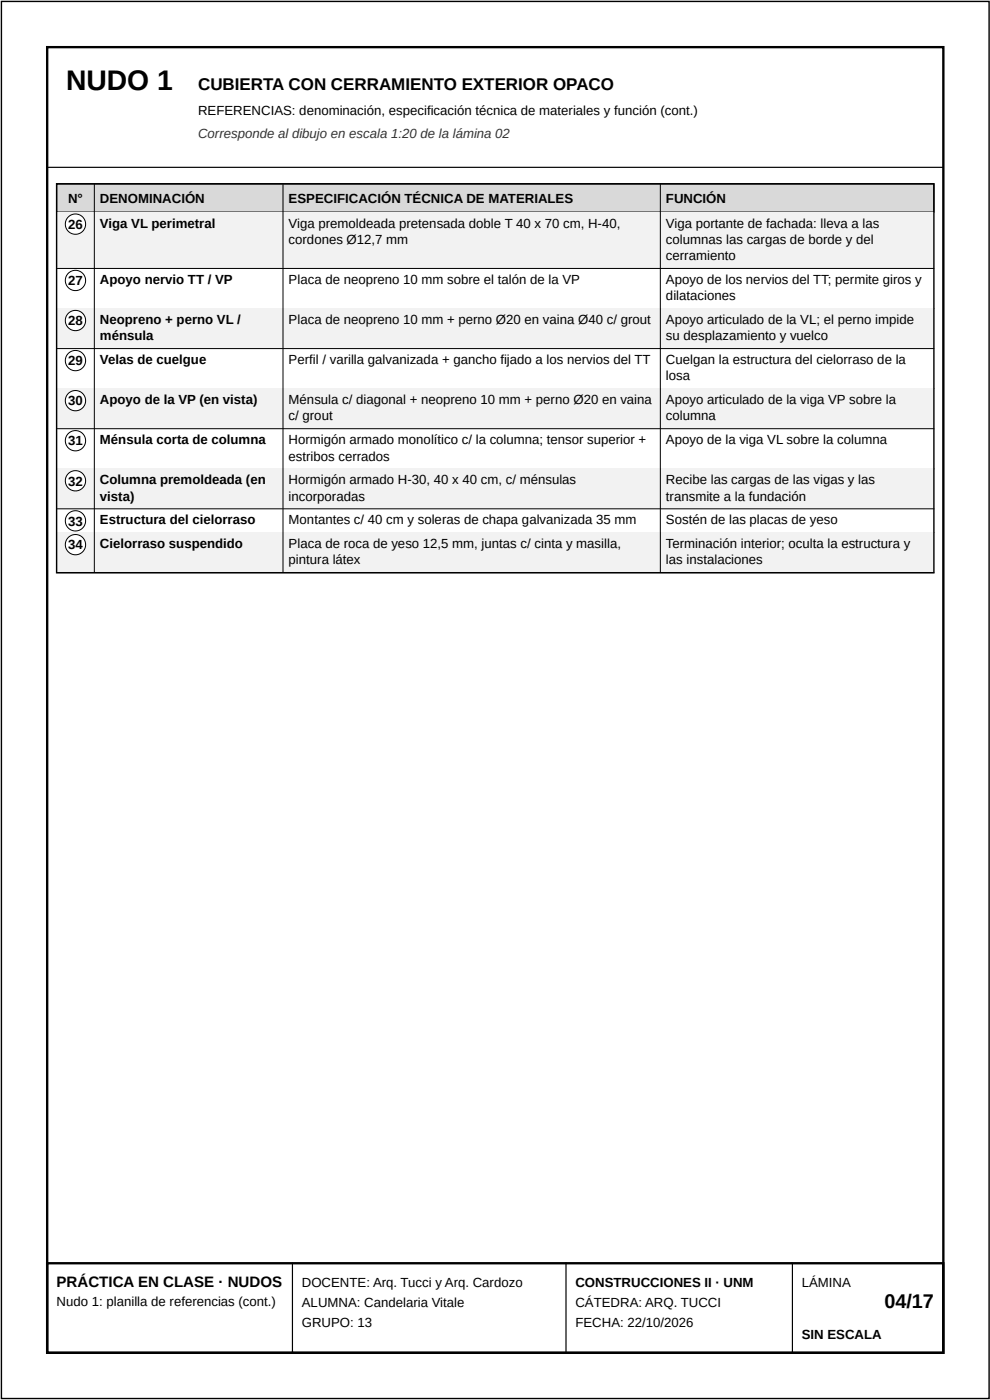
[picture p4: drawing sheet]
<svg xmlns="http://www.w3.org/2000/svg" width="210mm" height="297mm" viewBox="0 0 210 297" stroke-linecap="round" stroke-linejoin="round" font-family="sans-serif">
<defs><g id="words">
<text font-size="6" x="14" y="19">NUDO 1</text>
<text font-size="4.2" x="187.5" y="277.6">04/17</text>
<text font-size="3.6" x="42" y="19">CUBIERTA CON CERRAMIENTO EXTERIOR OPACO</text>
<text font-size="3.2" x="12" y="273">PRÁCTICA EN CLASE · NUDOS</text>
<g font-size="2.8">
<text x="42" y="24.5">REFERENCIAS: denominación, especificación técnica de materiales y función (cont.)</text>
<text x="14.4" y="43">N°</text>
<text x="21.2" y="43">DENOMINACIÓN</text>
<text x="61.2" y="43">ESPECIFICACIÓN TÉCNICA DE MATERIALES</text>
<text x="141.2" y="43">FUNCIÓN</text>
<text x="14.4" y="48.5">26</text>
<text x="21.2" y="48.3">Viga VL perimetral</text>
<text x="61.2" y="48.3">Viga premoldeada pretensada doble T 40 x 70 cm, H-40,</text>
<text x="61.2" y="51.7">cordones Ø12,7 mm</text>
<text x="141.2" y="48.3">Viga portante de fachada: lleva a las</text>
<text x="141.2" y="51.7">columnas las cargas de borde y del</text>
<text x="141.2" y="55.2">cerramiento</text>
<text x="14.4" y="60.5">27</text>
<text x="21.2" y="60.2">Apoyo nervio TT / VP</text>
<text x="61.2" y="60.2">Placa de neopreno 10 mm sobre el talón de la VP</text>
<text x="141.2" y="60.2">Apoyo de los nervios del TT; permite giros y</text>
<text x="141.2" y="63.7">dilataciones</text>
<text x="14.4" y="69">28</text>
<text x="21.2" y="68.7">Neopreno + perno VL /</text>
<text x="61.2" y="68.7">Placa de neopreno 10 mm + perno Ø20 en vaina Ø40 c/ grout</text>
<text x="141.2" y="68.7">Apoyo articulado de la VL; el perno impide</text>
<text x="14.4" y="77.5">29</text>
<text x="21.2" y="72.2">ménsula</text>
<text x="21.2" y="77.2">Velas de cuelgue</text>
<text x="61.2" y="77.2">Perfil / varilla galvanizada + gancho fijado a los nervios del TT</text>
<text x="141.2" y="72.2">su desplazamiento y vuelco</text>
<text x="141.2" y="77.2">Cuelgan la estructura del cielorraso de la</text>
<text x="141.2" y="80.7">losa</text>
<text x="14.4" y="86">30</text>
<text x="21.2" y="85.7">Apoyo de la VP (en vista)</text>
<text x="61.2" y="85.7">Ménsula c/ diagonal + neopreno 10 mm + perno Ø20 en vaina</text>
<text x="61.2" y="89.2">c/ grout</text>
<text x="141.2" y="85.7">Apoyo articulado de la viga VP sobre la</text>
<text x="141.2" y="89.2">columna</text>
<text x="14.4" y="94.5">31</text>
<text x="21.2" y="94.2">Ménsula corta de columna</text>
<text x="61.2" y="94.2">Hormigón armado monolítico c/ la columna; tensor superior +</text>
<text x="141.2" y="94.2">Apoyo de la viga VL sobre la columna</text>
<text x="61.2" y="97.7">estribos cerrados</text>
<text x="14.4" y="103">32</text>
<text x="21.2" y="102.7">Columna premoldeada (en</text>
<text x="21.2" y="106.2">vista)</text>
<text x="61.2" y="102.7">Hormigón armado H-30, 40 x 40 cm, c/ ménsulas</text>
<text x="61.2" y="106.2">incorporadas</text>
<text x="141.2" y="102.7">Recibe las cargas de las vigas y las</text>
<text x="141.2" y="106.2">transmite a la fundación</text>
<text x="14.4" y="111.5">33</text>
<text x="21.2" y="111.2">Estructura del cielorraso</text>
<text x="61.2" y="111.2">Montantes c/ 40 cm y soleras de chapa galvanizada 35 mm</text>
<text x="141.2" y="111.2">Sostén de las placas de yeso</text>
<text x="14.4" y="116.5">34</text>
<text x="21.2" y="116.3">Cielorraso suspendido</text>
<text x="61.2" y="116.3">Placa de roca de yeso 12,5 mm, juntas c/ cinta y masilla,</text>
<text x="61.2" y="119.7">pintura látex</text>
<text x="141.2" y="116.3">Terminación interior; oculta la estructura y</text>
<text x="141.2" y="119.7">las instalaciones</text>
<text x="64" y="273">DOCENTE: Arq. Tucci y Arq. Cardozo</text>
<text x="122" y="273">CONSTRUCCIONES II · UNM</text>
<text x="170" y="273">LÁMINA</text>
<text x="12" y="277">Nudo 1: planilla de referencias (cont.)</text>
<text x="64" y="277.3">ALUMNA: Candelaria Vitale</text>
<text x="64" y="281.6">GRUPO: 13</text>
<text x="122" y="277.3">CÁTEDRA: ARQ. TUCCI</text>
<text x="122" y="281.6">FECHA: 22/10/2026</text>
<text x="170" y="284">SIN ESCALA</text>
</g>
<text font-size="2.8" fill="#333" x="42" y="29.3">Corresponde al dibujo en escala 1:20 de la lámina 02</text>
</g></defs>
<path d="M10 35.5h190" fill="none" stroke="#000" stroke-width=".25"/>
<path d="M12 39h186v6h-186z" fill="#d9d9d9"/>
<path d="M12 39h186v6h-186z" fill="none" stroke="#000" stroke-width=".25"/>
<path d="M12 45h186v12h-186z" fill="#f2f2f2"/>
<circle cx="16" cy="47.6" r="2.15" fill="#fff"/>
<g fill="none" stroke="#000" stroke-width=".21">
<path d="M12 57h186"/>
<circle cx="16" cy="47.6" r="2.15"/>
</g>
<circle cx="16" cy="59.5" r="2.15" fill="#fff"/>
<g fill="none" stroke="#000" stroke-width=".21">
<path d="M12 65.5h186"/>
<circle cx="16" cy="59.5" r="2.15"/>
</g>
<path d="M12 65.5h186v8.5h-186z" fill="#f2f2f2"/>
<circle cx="16" cy="68" r="2.15" fill="#fff"/>
<g fill="none" stroke="#000" stroke-width=".21">
<path d="M12 74h186"/>
<circle cx="16" cy="68" r="2.15"/>
</g>
<circle cx="16" cy="76.5" r="2.15" fill="#fff"/>
<g fill="none" stroke="#000" stroke-width=".21">
<path d="M12 82.5h186"/>
<circle cx="16" cy="76.5" r="2.15"/>
</g>
<path d="M12 82.5h186v8.5h-186z" fill="#f2f2f2"/>
<circle cx="16" cy="85" r="2.15" fill="#fff"/>
<g fill="none" stroke="#000" stroke-width=".21">
<path d="M12 91h186"/>
<circle cx="16" cy="85" r="2.15"/>
</g>
<circle cx="16" cy="93.5" r="2.15" fill="#fff"/>
<g fill="none" stroke="#000" stroke-width=".21">
<path d="M12 99.5h186"/>
<circle cx="16" cy="93.5" r="2.15"/>
</g>
<path d="M12 99.5h186v8.5h-186z" fill="#f2f2f2"/>
<circle cx="16" cy="102" r="2.15" fill="#fff"/>
<g fill="none" stroke="#000" stroke-width=".21">
<path d="M12 108h186"/>
<circle cx="16" cy="102" r="2.15"/>
</g>
<circle cx="16" cy="110.5" r="2.15" fill="#fff"/>
<g fill="none" stroke="#000" stroke-width=".21">
<path d="M12 113h186"/>
<circle cx="16" cy="110.5" r="2.15"/>
</g>
<path d="M12 113h186v8.5h-186z" fill="#f2f2f2"/>
<circle cx="16" cy="115.6" r="2.15" fill="#fff"/>
<g fill="none" stroke="#000" stroke-width=".21">
<path d="M20 39v82.5M60 39v82.5M140 39v82.5M12 121.5h186"/>
<circle cx="16" cy="115.6" r="2.15"/>
</g>
<path d="M.3 .3h209.4v296.4h-209.4zM12 39h186v82.5h-186z" fill="none" stroke="#000" stroke-width=".3"/>
<path d="M10 10h190v277h-190zM10 268h190v19h-190z" fill="none" stroke="#000" stroke-width=".5"/>
<path d="M62 268v19M120 268v19M168 268v19" fill="none" stroke="#000" stroke-width=".25"/>
<use href="#words"/>
</svg>
